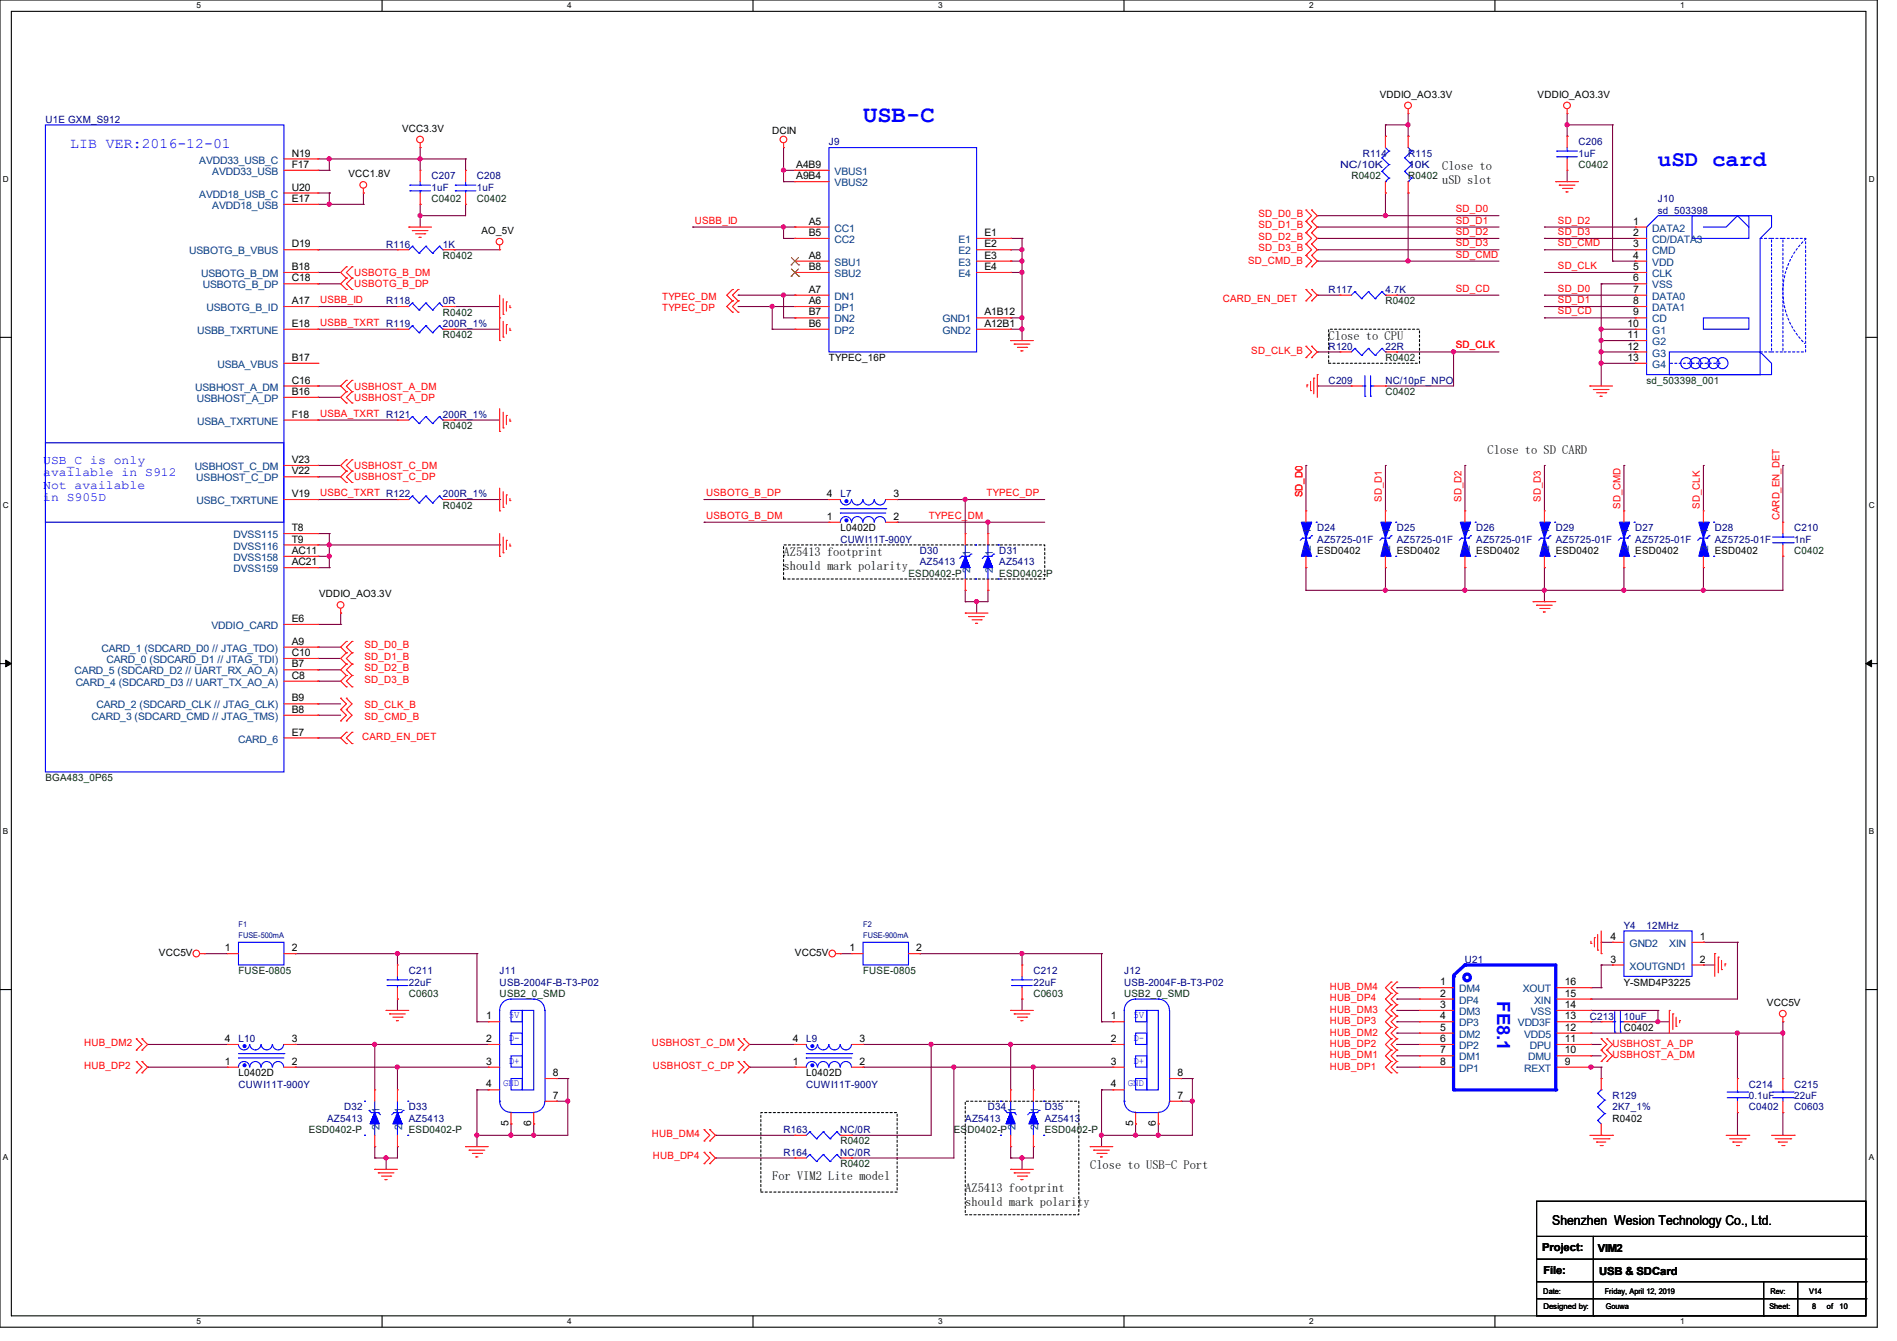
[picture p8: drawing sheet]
<svg xmlns="http://www.w3.org/2000/svg" width="297mm" height="210mm" viewBox="0 0 297 210" stroke-linecap="round" stroke-linejoin="round" font-family="sans-serif">
<defs><g id="words">
<text font-size="3.7" fill="#00f" x="135.1" y="19.2">USB-C</text>
<text font-size="3.5" fill="#00f" x="259.6" y="26">uSD card</text>
<text font-size="2.8" fill="#00f" x="234.4" y="156.8" transform="rotate(90 234.4 156.8)">FE8.1</text>
<text font-size="2.3" fill="#00f" x="11" y="23.2">LIB VER:2016-12-01</text>
<text font-size="2.1" x="243" y="191.9">Shenzhen Wesion Technology Co., Ltd.</text>
<g font-size="1.9">
<text x="225.8" y="26.6">Close to</text>
<text x="225.8" y="28.8">uSD slot</text>
<text x="208" y="53.3">Close to CPU</text>
<text x="232.9" y="71">Close to SD CARD</text>
<text x="122.7" y="87">AZ5413 footprint</text>
<text x="122.7" y="89.2">should mark polarity</text>
<text x="120.9" y="184.8">For VIM2 Lite model</text>
<text x="170.7" y="183">Close to USB-C Port</text>
<text x="151.1" y="186.6">AZ5413 footprint</text>
<text x="151.1" y="188.8">should mark polarity</text>
</g>
<g font-size="1.9" fill="#00f">
<text x="6.8" y="72.6">USB_C is only</text>
<text x="6.8" y="74.6">available in S912</text>
<text x="6.8" y="76.5">Not available</text>
<text x="6.8" y="78.5">in S905D</text>
</g>
<g font-size="1.7">
<text x="241.5" y="196">Project:</text>
<text x="250.1" y="196.1">VIM2</text>
<text x="241.6" y="199.5">File:</text>
<text x="250.4" y="199.7">USB &amp; SDCard</text>
</g>
<g font-size="1.6">
<text x="216" y="15.3">VDDIO_AO3.3V</text>
<text x="240.7" y="15.3">VDDIO_AO3.3V</text>
<text x="62.9" y="20.7">VCC3.3V</text>
<text x="120.9" y="21">DCIN</text>
<text x="45.7" y="24.5">N19</text>
<text x="45.7" y="29.8">U20</text>
<text x="45.7" y="26.3">F17</text>
<text x="54.6" y="27.8">VCC1.8V</text>
<text x="124.7" y="26.3">A4B9</text>
<text x="124.7" y="28.1">A9B4</text>
<text x="45.7" y="31.6">E17</text>
<text x="126.6" y="35.2">A5</text>
<text x="255.7" y="35.2">1</text>
<text x="45.7" y="38.7">D19</text>
<text x="75.4" y="36.7">AO_5V</text>
<text x="126.6" y="40.5">A8</text>
<text x="126.6" y="37">B5</text>
<text x="154.1" y="37">E1</text>
<text x="154.1" y="38.7">E2</text>
<text x="154.1" y="40.5">E3</text>
<text x="255.7" y="37">2</text>
<text x="255.7" y="38.7">3</text>
<text x="255.7" y="40.5">4</text>
<text x="45.7" y="42.3">B18</text>
<text x="45.7" y="44.1">C18</text>
<text x="45.7" y="47.6">A17</text>
<text x="126.6" y="47.6">A6</text>
<text x="126.6" y="45.8">A7</text>
<text x="126.6" y="42.3">B8</text>
<text x="154.1" y="42.3">E4</text>
<text x="255.7" y="42.3">5</text>
<text x="255.7" y="44.1">6</text>
<text x="255.7" y="45.8">7</text>
<text x="255.7" y="47.6">8</text>
<text x="45.7" y="51.2">E18</text>
<text x="126.6" y="49.4">B7</text>
<text x="126.6" y="51.2">B6</text>
<text x="154.1" y="49.4">A1B12</text>
<text x="154.1" y="51.2">A12B1</text>
<text x="254.8" y="51.2">10</text>
<text x="254.8" y="53">11</text>
<text x="255.7" y="49.4">9</text>
<text x="45.7" y="56.5">B17</text>
<text x="129.8" y="56.6">TYPEC_16P</text>
<text x="254.8" y="54.7">12</text>
<text x="254.8" y="56.5">13</text>
<text x="45.7" y="61.8">B16</text>
<text x="45.7" y="60.1">C16</text>
<text x="45.7" y="65.4">F18</text>
<text x="45.7" y="77.9">V19</text>
<text x="45.7" y="72.5">V23</text>
<text x="45.7" y="74.3">V22</text>
<text x="129.5" y="77.9">4</text>
<text x="139.9" y="77.9">3</text>
<text x="45.7" y="83.2">T8</text>
<text x="129.5" y="81.4">1</text>
<text x="131.6" y="83.2">L0402D</text>
<text x="139.9" y="81.4">2</text>
<text x="45.7" y="86.7">AC11</text>
<text x="45.7" y="88.5">AC21</text>
<text x="45.7" y="85">T9</text>
<text x="206.2" y="86.8">ESD0402</text>
<text x="218.7" y="86.8">ESD0402</text>
<text x="231.1" y="86.8">ESD0402</text>
<text x="243.6" y="86.8">ESD0402</text>
<text x="256" y="86.8">ESD0402</text>
<text x="268.5" y="86.8">ESD0402</text>
<text x="50" y="93.6">VDDIO_AO3.3V</text>
<text x="45.7" y="97.4">E6</text>
<text x="45.7" y="101">A9</text>
<text x="45.7" y="102.7">C10</text>
<text x="45.7" y="106.3">C8</text>
<text x="45.7" y="104.5">B7</text>
<text x="45.7" y="109.9">B9</text>
<text x="45.7" y="111.6">B8</text>
<text x="45.7" y="115.2">E7</text>
<text x="24.9" y="149.7">VCC5V</text>
<text x="35.2" y="149">1</text>
<text x="45.7" y="149">2</text>
<text x="124.5" y="149.7">VCC5V</text>
<text x="133" y="149">1</text>
<text x="143.5" y="149">2</text>
<text x="252.1" y="147.2">4</text>
<text x="266.1" y="147.2">1</text>
<text x="225.5" y="154.3">1</text>
<text x="245" y="154.3">16</text>
<text x="252.1" y="150.8">3</text>
<text x="254.3" y="154.3">Y-SMD4P3225</text>
<text x="266.1" y="150.8">2</text>
<text x="76.1" y="159.6">1</text>
<text x="173.9" y="159.6">1</text>
<text x="225.5" y="156.1">2</text>
<text x="225.5" y="157.9">3</text>
<text x="225.5" y="159.6">4</text>
<text x="225.5" y="161.4">5</text>
<text x="245" y="161.4">12</text>
<text x="245" y="159.6">13</text>
<text x="245" y="157.9">14</text>
<text x="245" y="156.1">15</text>
<text x="254.3" y="161.5">C0402</text>
<text x="276.6" y="157.6">VCC5V</text>
<text x="35.2" y="166.8">1</text>
<text x="35.2" y="163.2">4</text>
<text x="45.7" y="166.8">2</text>
<text x="45.7" y="163.2">3</text>
<text x="76.1" y="163.2">2</text>
<text x="76.1" y="166.8">3</text>
<text x="124.1" y="166.8">1</text>
<text x="124.1" y="163.2">4</text>
<text x="134.6" y="166.8">2</text>
<text x="134.6" y="163.2">3</text>
<text x="173.9" y="163.2">2</text>
<text x="173.9" y="166.8">3</text>
<text x="225.5" y="163.2">6</text>
<text x="225.5" y="165">7</text>
<text x="225.5" y="166.8">8</text>
<text x="245" y="166.8">9</text>
<text x="245" y="165">10</text>
<text x="245" y="163.2">11</text>
<text x="37.3" y="168.6">L0402D</text>
<text x="76.1" y="170.3">4</text>
<text x="86.6" y="172.1">7</text>
<text x="86.6" y="168.5">8</text>
<text x="126.2" y="168.6">L0402D</text>
<text x="173.9" y="170.3">4</text>
<text x="184.4" y="172.1">7</text>
<text x="184.4" y="168.5">8</text>
<text x="79.6" y="176.4" transform="rotate(-90 79.6 176.4)">5</text>
<text x="83.2" y="176.4" transform="rotate(-90 83.2 176.4)">6</text>
<text x="177.4" y="176.4" transform="rotate(-90 177.4 176.4)">5</text>
<text x="181" y="176.4" transform="rotate(-90 181 176.4)">6</text>
<text x="252.5" y="175.7">R0402</text>
</g>
<g font-size="1.6" fill="#00007f">
<text x="7.1" y="19.2">U1E GXM_S912</text>
<text x="129.8" y="22.8">J9</text>
<text x="247.1" y="22.8">C206</text>
<text x="67.6" y="28.1">C207</text>
<text x="67.6" y="29.9">1uF</text>
<text x="74.7" y="28.1">C208</text>
<text x="74.7" y="29.9">1uF</text>
<text x="209.8" y="26.3">NC/10K</text>
<text x="213.4" y="24.6">R114</text>
<text x="220.5" y="24.6">R115</text>
<text x="220.5" y="26.3">10K</text>
<text x="247.1" y="24.6">1uF</text>
<text x="259.6" y="31.7">J10</text>
<text x="259.6" y="33.4">sd_503398</text>
<text x="60.5" y="38.8">R116</text>
<text x="69.3" y="38.8">1K</text>
<text x="60.5" y="47.7">R118</text>
<text x="69.3" y="47.7">0R</text>
<text x="208" y="45.9">R117</text>
<text x="216.9" y="45.9">4.7K</text>
<text x="69.3" y="51.2">200R_1%</text>
<text x="208" y="54.8">R120</text>
<text x="216.9" y="54.8">22R</text>
<text x="69.3" y="65.4">200R_1%</text>
<text x="208" y="60.1">C209</text>
<text x="216.9" y="60.1">NC/10pF_NPO</text>
<text x="69.3" y="77.9">200R_1%</text>
<text x="131.6" y="77.9">L7</text>
<text x="206.2" y="83.2">D24</text>
<text x="218.7" y="83.2">D25</text>
<text x="231.1" y="83.2">D26</text>
<text x="243.6" y="83.2">D29</text>
<text x="256" y="83.2">D27</text>
<text x="268.5" y="83.2">D28</text>
<text x="280.9" y="83.2">C210</text>
<text x="131.6" y="85">CUWI11T-900Y</text>
<text x="144" y="86.8">D30</text>
<text x="144" y="88.6">AZ5413</text>
<text x="156.5" y="86.8">D31</text>
<text x="156.5" y="88.6">AZ5413</text>
<text x="206.2" y="85">AZ5725-01F</text>
<text x="218.7" y="85">AZ5725-01F</text>
<text x="231.1" y="85">AZ5725-01F</text>
<text x="243.6" y="85">AZ5725-01F</text>
<text x="256" y="85">AZ5725-01F</text>
<text x="268.5" y="85">AZ5725-01F</text>
<text x="280.9" y="85">1nF</text>
<text x="254.3" y="145.5">Y4</text>
<text x="257.8" y="145.5">12MHz</text>
<text x="64" y="152.6">C211</text>
<text x="64" y="154.3">22uF</text>
<text x="78.2" y="152.6">J11</text>
<text x="78.2" y="154.3">USB-2004F-B-T3-P02</text>
<text x="161.8" y="152.6">C212</text>
<text x="161.8" y="154.3">22uF</text>
<text x="176" y="152.6">J12</text>
<text x="176" y="154.3">USB-2004F-B-T3-P02</text>
<text x="229.4" y="150.8">U21</text>
<text x="248.9" y="159.7">C213</text>
<text x="254.3" y="159.7">10uF</text>
<text x="37.3" y="163.2">L10</text>
<text x="126.2" y="163.2">L9</text>
<text x="37.3" y="170.3">CUWI11T-900Y</text>
<text x="53.9" y="173.9">D32</text>
<text x="64" y="173.9">D33</text>
<text x="126.2" y="170.3">CUWI11T-900Y</text>
<text x="154.7" y="173.9">D34</text>
<text x="163.6" y="173.9">D35</text>
<text x="252.5" y="172.1">R129</text>
<text x="252.5" y="173.9">2K7_1%</text>
<text x="273.8" y="170.3">C214</text>
<text x="273.8" y="172.1">0.1uF</text>
<text x="273.8" y="173.9">C0402</text>
<text x="280.9" y="170.3">C215</text>
<text x="280.9" y="172.1">22uF</text>
<text x="280.9" y="173.9">C0603</text>
<text x="51.2" y="175.7">AZ5413</text>
<text x="64" y="175.7">AZ5413</text>
<text x="122.7" y="177.5">R163</text>
<text x="131.6" y="177.5">NC/0R</text>
<text x="151.1" y="175.7">AZ5413</text>
<text x="163.6" y="175.7">AZ5413</text>
<text x="122.7" y="181">R164</text>
<text x="131.6" y="181">NC/0R</text>
</g>
<g font-size="1.6" fill="#003f7f">
<text x="31.2" y="25.6">AVDD33_USB_C</text>
<text x="33.2" y="27.4">AVDD33_USB</text>
<text x="130.7" y="27.4">VBUS1</text>
<text x="130.7" y="29.2">VBUS2</text>
<text x="31.2" y="30.9">AVDD18_USB_C</text>
<text x="33.2" y="32.7">AVDD18_USB</text>
<text x="29.6" y="39.8">USBOTG_B_VBUS</text>
<text x="130.7" y="36.3">CC1</text>
<text x="130.7" y="41.6">SBU1</text>
<text x="130.7" y="38.1">CC2</text>
<text x="150.1" y="38.1">E1</text>
<text x="150.1" y="39.8">E2</text>
<text x="150.1" y="41.6">E3</text>
<text x="258.7" y="38.1">CD/DATA3</text>
<text x="258.7" y="39.8">CMD</text>
<text x="258.7" y="41.6">VDD</text>
<text x="258.7" y="36.3">DATA2</text>
<text x="31.5" y="43.4">USBOTG_B_DM</text>
<text x="31.7" y="45.2">USBOTG_B_DP</text>
<text x="130.7" y="46.9">DN1</text>
<text x="130.7" y="43.4">SBU2</text>
<text x="150.1" y="43.4">E4</text>
<text x="258.7" y="43.4">CLK</text>
<text x="258.7" y="45.2">VSS</text>
<text x="258.7" y="46.9">DATA0</text>
<text x="30.9" y="52.3">USBB_TXRTUNE</text>
<text x="32.3" y="48.7">USBOTG_B_ID</text>
<text x="130.7" y="48.7">DP1</text>
<text x="130.7" y="50.5">DN2</text>
<text x="130.7" y="52.3">DP2</text>
<text x="147.6" y="50.5">GND1</text>
<text x="147.6" y="52.3">GND2</text>
<text x="258.7" y="48.7">DATA1</text>
<text x="258.7" y="50.5">CD</text>
<text x="258.7" y="52.3">G1</text>
<text x="34" y="57.6">USBA_VBUS</text>
<text x="258.7" y="54.1">G2</text>
<text x="258.7" y="55.8">G3</text>
<text x="258.7" y="57.6">G4</text>
<text x="30.6" y="61.2">USBHOST_A_DM</text>
<text x="30.8" y="63">USBHOST_A_DP</text>
<text x="30.9" y="66.5">USBA_TXRTUNE</text>
<text x="30.5" y="73.6">USBHOST_C_DM</text>
<text x="30.7" y="75.4">USBHOST_C_DP</text>
<text x="30.8" y="79">USBC_TXRTUNE</text>
<text x="205.2" y="83.6" transform="rotate(-90 205.2 83.6)">1</text>
<text x="217.7" y="83.6" transform="rotate(-90 217.7 83.6)">1</text>
<text x="230.1" y="83.6" transform="rotate(-90 230.1 83.6)">1</text>
<text x="242.6" y="83.6" transform="rotate(-90 242.6 83.6)">1</text>
<text x="255" y="83.6" transform="rotate(-90 255 83.6)">1</text>
<text x="267.5" y="83.6" transform="rotate(-90 267.5 83.6)">1</text>
<text x="36.6" y="87.8">DVSS158</text>
<text x="36.6" y="89.6">DVSS159</text>
<text x="36.6" y="84.3">DVSS115</text>
<text x="36.6" y="86.1">DVSS116</text>
<text x="151.9" y="89.8" transform="rotate(-90 151.9 89.8)">2</text>
<text x="151.9" y="87.1" transform="rotate(-90 151.9 87.1)">1</text>
<text x="155.5" y="89.8" transform="rotate(-90 155.5 89.8)">2</text>
<text x="155.5" y="87.1" transform="rotate(-90 155.5 87.1)">1</text>
<text x="205.2" y="86.2" transform="rotate(-90 205.2 86.2)">2</text>
<text x="217.7" y="86.2" transform="rotate(-90 217.7 86.2)">2</text>
<text x="230.1" y="86.2" transform="rotate(-90 230.1 86.2)">2</text>
<text x="242.6" y="86.2" transform="rotate(-90 242.6 86.2)">2</text>
<text x="255" y="86.2" transform="rotate(-90 255 86.2)">2</text>
<text x="267.5" y="86.2" transform="rotate(-90 267.5 86.2)">2</text>
<text x="33.1" y="98.5">VDDIO_CARD</text>
<text x="11.7" y="105.6">CARD_5 (SDCARD_D2 // UART_RX_AO_A)</text>
<text x="11.9" y="107.4">CARD_4 (SDCARD_D3 // UART_TX_AO_A)</text>
<text x="15.9" y="102.1">CARD_1 (SDCARD_D0 // JTAG_TDO)</text>
<text x="16.7" y="103.8">CARD_0 (SDCARD_D1 // JTAG_TDI)</text>
<text x="14.4" y="112.7">CARD_3 (SDCARD_CMD // JTAG_TMS)</text>
<text x="15.1" y="111">CARD_2 (SDCARD_CLK // JTAG_CLK)</text>
<text x="37.3" y="116.3">CARD_6</text>
<text x="255.1" y="148.3">GND2</text>
<text x="261.4" y="148.3">XIN</text>
<text x="228.5" y="155.4">DM4</text>
<text x="238.4" y="155.4">XOUT</text>
<text x="255.1" y="151.9">XOUTGND1</text>
<text x="228.5" y="157.2">DP4</text>
<text x="228.5" y="159">DM3</text>
<text x="228.5" y="160.7">DP3</text>
<text x="237.7" y="160.7">VDD3F</text>
<text x="239.7" y="159">VSS</text>
<text x="240.2" y="157.2">XIN</text>
<text x="228.5" y="162.5">DM2</text>
<text x="228.5" y="164.3">DP2</text>
<text x="228.5" y="166.1">DM1</text>
<text x="228.5" y="167.9">DP1</text>
<text x="238.6" y="167.9">REXT</text>
<text x="238.6" y="162.5">VDD5</text>
<text x="239.3" y="166.1">DMU</text>
<text x="239.5" y="164.3">DPU</text>
<text x="59.4" y="176.9" transform="rotate(-90 59.4 176.9)">2</text>
<text x="59.4" y="174.2" transform="rotate(-90 59.4 174.2)">1</text>
<text x="63" y="176.9" transform="rotate(-90 63 176.9)">2</text>
<text x="63" y="174.2" transform="rotate(-90 63 174.2)">1</text>
<text x="159" y="176.9" transform="rotate(-90 159 176.9)">2</text>
<text x="159" y="174.2" transform="rotate(-90 159 174.2)">1</text>
<text x="162.6" y="176.9" transform="rotate(-90 162.6 176.9)">2</text>
<text x="162.6" y="174.2" transform="rotate(-90 162.6 174.2)">1</text>
</g>
<g font-size="1.6" fill="#003f00">
<text x="211.6" y="28.1">R0402</text>
<text x="220.5" y="28.1">R0402</text>
<text x="247.1" y="26.3">C0402</text>
<text x="67.6" y="31.7">C0402</text>
<text x="74.7" y="31.7">C0402</text>
<text x="69.3" y="40.6">R0402</text>
<text x="216.9" y="47.7">R0402</text>
<text x="69.3" y="53">R0402</text>
<text x="69.3" y="49.4">R0402</text>
<text x="216.9" y="56.6">R0402</text>
<text x="216.9" y="61.9">C0402</text>
<text x="257.8" y="60.1">sd_503398_001</text>
<text x="69.3" y="67.2">R0402</text>
<text x="69.3" y="79.7">R0402</text>
<text x="280.9" y="86.8">C0402</text>
<text x="142.2" y="90.3">ESD0402-P</text>
<text x="156.5" y="90.3">ESD0402-P</text>
<text x="7.1" y="122.3">BGA483_0P65</text>
<text x="37.3" y="152.6">FUSE-0805</text>
<text x="135.1" y="152.6">FUSE-0805</text>
<text x="64" y="156.1">C0603</text>
<text x="78.2" y="156.1">USB2_0_SMD</text>
<text x="161.8" y="156.1">C0603</text>
<text x="176" y="156.1">USB2_0_SMD</text>
<text x="48.3" y="177.5">ESD0402-P</text>
<text x="64" y="177.5">ESD0402-P</text>
<text x="131.6" y="179.2">R0402</text>
<text x="149.4" y="177.5">ESD0402-P</text>
<text x="163.6" y="177.5">ESD0402-P</text>
<text x="131.6" y="182.8">R0402</text>
</g>
<g font-size="1.6" fill="#f00">
<text x="108.8" y="35">USBB_ID</text>
<text x="197" y="34">SD_D0_B</text>
<text x="197" y="35.8">SD_D1_B</text>
<text x="227.9" y="33.2">SD_D0</text>
<text x="227.9" y="35">SD_D1</text>
<text x="243.9" y="35">SD_D2</text>
<text x="195.4" y="41.3">SD_CMD_B</text>
<text x="197" y="39.3">SD_D3_B</text>
<text x="197" y="37.5">SD_D2_B</text>
<text x="227.9" y="40.3">SD_CMD</text>
<text x="227.9" y="36.8">SD_D2</text>
<text x="227.9" y="38.6">SD_D3</text>
<text x="243.9" y="36.8">SD_D3</text>
<text x="243.9" y="38.6">SD_CMD</text>
<text x="50.1" y="47.5">USBB_ID</text>
<text x="55.5" y="43.2">USBOTG_B_DM</text>
<text x="55.5" y="45">USBOTG_B_DP</text>
<text x="103.7" y="46.9">TYPEC_DM</text>
<text x="191.5" y="47.3">CARD_EN_DET</text>
<text x="227.9" y="45.7">SD_CD</text>
<text x="243.9" y="42.1">SD_CLK</text>
<text x="243.9" y="45.7">SD_D0</text>
<text x="243.9" y="47.5">SD_D1</text>
<text x="50.1" y="51">USBB_TXRT R119</text>
<text x="103.7" y="48.7">TYPEC_DP</text>
<text x="243.9" y="49.2">SD_CD</text>
<text x="195.9" y="55.5">SD_CLK_B</text>
<text x="227.9" y="54.6">SD_CLK</text>
<text x="50.1" y="65.2">USBA_TXRT R121</text>
<text x="55.5" y="61">USBHOST_A_DM</text>
<text x="55.5" y="62.8">USBHOST_A_DP</text>
<text x="50.1" y="77.7">USBC_TXRT R122</text>
<text x="55.5" y="73.4">USBHOST_C_DM</text>
<text x="55.5" y="75.2">USBHOST_C_DP</text>
<text x="110.6" y="77.7">USBOTG_B_DP</text>
<text x="154.5" y="77.7">TYPEC_DP</text>
<text x="203.9" y="77.9" transform="rotate(-90 203.9 77.9)">SD_D0</text>
<text x="110.6" y="81.2">USBOTG_B_DM</text>
<text x="145.4" y="81.2">TYPEC_DM</text>
<text x="216.4" y="78.6" transform="rotate(-90 216.4 78.6)">SD_D1</text>
<text x="228.8" y="78.6" transform="rotate(-90 228.8 78.6)">SD_D2</text>
<text x="241.3" y="78.6" transform="rotate(-90 241.3 78.6)">SD_D3</text>
<text x="253.7" y="79.7" transform="rotate(-90 253.7 79.7)">SD_CMD</text>
<text x="266.1" y="79.7" transform="rotate(-90 266.1 79.7)">SD_CLK</text>
<text x="278.6" y="81.4" transform="rotate(-90 278.6 81.4)">CARD_EN_DET</text>
<text x="57.1" y="101.6">SD_D0_B</text>
<text x="57.1" y="105.1">SD_D2_B</text>
<text x="57.1" y="103.3">SD_D1_B</text>
<text x="57.1" y="106.9">SD_D3_B</text>
<text x="57.1" y="112.7">SD_CMD_B</text>
<text x="57.1" y="111">SD_CLK_B</text>
<text x="56.7" y="115.9">CARD_EN_DET</text>
<text x="208.2" y="155.1">HUB_DM4</text>
<text x="208.2" y="156.8">HUB_DP4</text>
<text x="208.2" y="158.6">HUB_DM3</text>
<text x="208.2" y="160.4">HUB_DP3</text>
<text x="13.2" y="163.8">HUB_DM2</text>
<text x="13.2" y="167.3">HUB_DP2</text>
<text x="102.1" y="163.8">USBHOST_C_DM</text>
<text x="102.2" y="167.3">USBHOST_C_DP</text>
<text x="208.2" y="165.7">HUB_DM1</text>
<text x="208.2" y="162.2">HUB_DM2</text>
<text x="208.2" y="164">HUB_DP2</text>
<text x="208.2" y="167.5">HUB_DP1</text>
<text x="252.5" y="165.7">USBHOST_A_DM</text>
<text x="252.5" y="164">USBHOST_A_DP</text>
<text x="102.1" y="178">HUB_DM4</text>
<text x="102.2" y="181.6">HUB_DP4</text>
</g>
<g font-size="1.6" fill="#00f">
<text x="79.7" y="159.5">5V</text>
<text x="177.5" y="159.5">5V</text>
<text x="79.7" y="163">D-</text>
<text x="79.7" y="166.6">D+</text>
<text x="177.5" y="163">D-</text>
<text x="177.5" y="166.6">D+</text>
<text x="78.8" y="170.1">GND</text>
<text x="176.6" y="170.1">GND</text>
</g>
<g font-size="1.3">
<text x="30.8" y="1.3">5</text>
<text x="88.8" y="1.3">4</text>
<text x="146.9" y="1.3">3</text>
<text x="205" y="1.3">2</text>
<text x="263.1" y="1.3">1</text>
<text x=".5" y="28.4">D</text>
<text x="292.6" y="28.4">D</text>
<text x=".5" y="79.5">C</text>
<text x="292.6" y="79.5">C</text>
<text x=".5" y="130.6">B</text>
<text x="292.6" y="130.6">B</text>
<text x=".5" y="181.7">A</text>
<text x="292.6" y="181.7">A</text>
<text x="30.8" y="207.4">5</text>
<text x="88.8" y="207.4">4</text>
<text x="146.9" y="207.4">3</text>
<text x="205" y="207.4">2</text>
<text x="263.1" y="207.4">1</text>
</g>
<g font-size="1.2" fill="#00007f">
<text x="37.3" y="145.2">F1</text>
<text x="37.3" y="146.9">FUSE-500mA</text>
<text x="135.1" y="145.2">F2</text>
<text x="135.1" y="146.9">FUSE-900mA</text>
</g>
<g font-size="1.2">
<text x="241.6" y="202.6">Date:</text>
<text x="251.2" y="202.6">Friday, April 12, 2019</text>
<text x="277.2" y="202.6">Rev:</text>
<text x="283.2" y="202.6">V14</text>
<text x="241.6" y="205.1">Designed by:</text>
<text x="251.4" y="205.1">Gouwa</text>
<text x="277" y="205.1">Sheet:</text>
<text x="283.8" y="205.1">8</text>
<text x="286" y="205.1">of</text>
<text x="288" y="205.1">10</text>
</g>
</g></defs>
<path d="M0 0h293.9v207.9h-293.9zM1.8 1.8h290.3v204.3h-290.3z" fill="none" stroke="#000" stroke-width=".17"/>
<g fill="#fff">
<path d="M30.8 .2h.7v1.4h-.7z"/>
<path d="M30.8 206.2h.7v1.4h-.7z"/>
</g>
<path d="M59.8 0v1.8M59.8 206.1v1.8" fill="none" stroke="#000" stroke-width=".17"/>
<g fill="#fff">
<path d="M88.8 .2h.7v1.4h-.7z"/>
<path d="M88.8 206.2h.7v1.4h-.7z"/>
</g>
<path d="M117.9 0v1.8M117.9 206.1v1.8" fill="none" stroke="#000" stroke-width=".17"/>
<g fill="#fff">
<path d="M146.9 .2h.7v1.4h-.7z"/>
<path d="M146.9 206.2h.7v1.4h-.7z"/>
</g>
<path d="M176 0v1.8M176 206.1v1.8" fill="none" stroke="#000" stroke-width=".17"/>
<g fill="#fff">
<path d="M205 .2h.7v1.4h-.7z"/>
<path d="M205 206.2h.7v1.4h-.7z"/>
</g>
<path d="M234.1 0v1.8M234.1 206.1v1.8" fill="none" stroke="#000" stroke-width=".17"/>
<g fill="#fff">
<path d="M263.1 .2h.6v1.4h-.6z"/>
<path d="M263.1 206.2h.6v1.4h-.6z"/>
<path d="M.5 27.3h.9v1.4h-.9z"/>
<path d="M292.6 27.3h.9v1.4h-.9z"/>
<path d="M.5 78.4h.9v1.4h-.9z"/>
<path d="M292.6 78.4h.9v1.4h-.9z"/>
</g>
<path d="M0 52.8h1.8M292.1 52.8h1.8" fill="none" stroke="#000" stroke-width=".17"/>
<g fill="#fff">
<path d="M.5 129.5h.8v1.4h-.8z"/>
<path d="M292.6 129.5h.8v1.4h-.8z"/>
</g>
<path d="M0 103.9h1.8M292.1 103.9h1.8" fill="none" stroke="#000" stroke-width=".17"/>
<path d="M.9 103.4l.9 .5-.9 .5zM292.1 103.9l.9-.5v1z" fill="#000" stroke="#000" stroke-width=".16"/>
<g fill="#fff">
<path d="M.5 180.5h.8v1.4h-.8z"/>
<path d="M292.6 180.5h.8v1.4h-.8z"/>
</g>
<g fill="none" stroke="#000" stroke-width=".17">
<path d="M0 155h1.8M292.1 155h1.8M240.6 188.1h51.5v18h-51.5zM240.6 193.6h51.5M240.6 197.2h51.5M249.5 193.6v12.5M292.1 193.6h.1M292.1 197.2h.1M240.6 200.7h51.5M240.6 203.4h51.5M249.5 206.1h.1M276.1 206.1h.1"/>
<path d="M276.1 200.7v5.4M281.5 206.1h.1M281.5 200.7v5.4M292.1 200.7h.1M292.1 203.4h.1"/>
</g>
<path d="M208 51.6h14.2v5.3h-14.2z" fill="none" stroke="#000" stroke-width=".17" stroke-dasharray=".3"/>
<path d="M122.7 85.3h40.9v5.4h-40.9zM119.1 174.2h21.4v12.5h-21.4zM151.1 172.5h17.8v17.7h-17.8z" fill="none" stroke="#000" stroke-width=".17" stroke-dasharray=".3 .3"/>
<g fill="none" stroke="#7f003f" stroke-width=".17">
<path d="M216.9 19.6h.1M216.9 19.6v1.7M216.9 19.6h3.6M220.5 19.6h.1M220.5 17.8v3.5M245.4 19.6h.1M245.4 17.8v3.5M245.4 19.6h7.1M252.5 19.6h.1M252.5 19.6v21.3M49.8 39.1h.1M49.8 39.1h12.4"/>
<path d="M49.8 30.2h1.8M49.8 26.7h1.8M49.8 24.9h23.1M49.8 32h7.1M51.6 30.2h.1M51.6 26.7h.1M51.6 24.9h.1M51.6 32h.1M51.6 24.9v1.8M51.6 30.2v1.8M56.9 32h.1M56.9 30.2h.1"/>
<path d="M56.9 30.2v1.8M65.8 24.9h.1M65.8 33.8h.1M65.8 23.1h.1M65.8 32h.1M65.8 23.1v3.6M65.8 32v3.6M71.1 39.1h.1M71.1 39.1h7.1M72.9 24.9h.1M72.9 32h.1M72.9 32v1.8h-7.1"/>
<path d="M72.9 24.9v1.8M108.5 35.6h.1M108.5 35.6h16M122.7 23.1h.1M122.7 26.7h.1M122.7 28.4h.1M122.7 35.6h.1M122.7 35.6v1.7h1.8M122.7 26.7h1.8M122.7 23.1v5.3M122.7 28.4h1.8M124.5 37.3h.1"/>
<path d="M124.5 35.6h.1M158.2 37.3h.1M158.2 39.1h.1M158.2 37.3h1.8M158.2 39.1h1.8M160 37.3h.1M160 39.1h.1M160 37.3v16M206.2 37.3h.1M206.2 39.1h.1M206.2 33.8h.1M206.2 35.6h.1"/>
<path d="M206.2 33.8h28.5M206.2 37.3h28.5M206.2 39.1h28.5M206.2 35.6h28.5M216.9 33.8h.1M216.9 30.2h.1M216.9 21.3h.1M216.9 30.2v3.6M220.5 30.2h.1M220.5 21.3h.1M220.5 30.2v10.7M241.8 35.6h.1"/>
<path d="M241.8 37.3h.1M241.8 39.1h.1M241.8 37.3h14.2M241.8 39.1h14.2M241.8 35.6h14.2M245.4 28.4h.1M245.4 21.3h.1M245.4 26.7v1.7M49.8 44.4h.1M49.8 42.7h.1M49.8 48h.1M49.8 51.6h.1"/>
<path d="M49.8 44.4h3.5M49.8 42.7h3.5M49.8 48h12.4M49.8 51.6h12.4M71.1 48h.1M71.1 51.6h.1M71.1 48h7.1M71.1 51.6h7.1M115.6 46.2h.1M115.6 48h.1M115.6 46.2h8.9M115.6 48h8.9"/>
<path d="M120.9 51.6h.1M120.9 48h.1M120.9 51.6h3.6M120.9 48v3.6M122.7 46.2h.1M122.7 46.2v3.6h1.8M124.5 49.8h.1M124.5 46.2h.1M158.2 51.6h.1M158.2 49.8h.1M158.2 40.9h.1M158.2 42.7h.1"/>
<path d="M158.2 42.7h1.8M158.2 40.9h1.8M158.2 49.8h1.8M158.2 51.6h1.8M160 49.8h.1M160 51.6h.1M160 40.9h.1M206.2 55.1h.1M206.2 40.9h.1M206.2 46.2h.1M206.2 55.1h3.6M206.2 40.9h28.5"/>
<path d="M206.2 46.2h3.6M218.7 46.2h.1M218.7 55.1h.1M218.7 55.1h16M218.7 46.2h16M220.5 40.9h.1M227.6 55.1h.1M227.6 55.1v5.4h-10.7M241.8 42.7h.1M241.8 46.2h.1M241.8 48h.1M241.8 49.8h.1"/>
<path d="M241.8 42.7h14.2M241.8 46.2h14.2M241.8 48h14.2M241.8 49.8h14.2M250.7 53.3h.1M250.7 56.9h.1M250.7 55.1h.1M250.7 44.4h.1M250.7 51.6h.1M250.7 44.4h5.3M250.7 55.1h5.3M250.7 53.3h5.3"/>
<path d="M250.7 44.4v16.1M250.7 56.9h5.3M250.7 51.6h5.3M252.5 40.9h.1M252.5 40.9h3.5M49.8 65.8h.1M49.8 62.2h.1M49.8 60.5h.1M49.8 78.2h.1M49.8 74.7h.1M49.8 72.9h.1M49.8 65.8h12.4"/>
<path d="M49.8 60.5h3.5M49.8 62.2h3.5M49.8 78.2h12.4M49.8 74.7h3.5M49.8 72.9h3.5M71.1 65.8h.1M71.1 65.8h7.1M71.1 78.2h7.1M78.2 78.2h.1M110.2 78.2h.1M110.2 78.2h19.6M140.5 78.2h.1"/>
<path d="M140.5 78.2h23.1M151.1 78.2h.1M151.1 78.2v5.4M204.5 72.9h.1M204.5 72.9v7.1M206.2 60.5h.1M206.2 60.5h5.4M216.9 60.5h.1M216.9 72.9h.1M216.9 72.9v7.1M229.4 72.9h.1M229.4 72.9v7.1"/>
<path d="M241.8 72.9h.1M241.8 72.9v7.1M254.3 72.9h.1M254.3 72.9v7.1M266.7 72.9h.1M266.7 72.9v7.1M279.1 72.9h.1M279.1 72.9v8.9M49.8 85.3h28.4M49.8 87.1h1.8M49.8 88.9h1.8M49.8 97.8h3.5"/>
<path d="M49.8 83.6h1.8M51.6 85.3h.1M51.6 87.1h.1M51.6 88.9h.1M51.6 83.6h.1M51.6 83.6v5.3M53.3 97.8h.1M53.3 96h.1M53.3 96v1.8M78.2 85.3h.1M110.2 81.8h.1M110.2 81.8h19.6"/>
<path d="M140.5 81.8h.1M140.5 81.8h23.1M151.1 94.2h.1M151.1 92.5h.1M151.1 92.5v1.7M152.9 94.2h.1M152.9 94.2v1.8M154.7 92.5h.1M154.7 81.8h.1M154.7 92.5v1.7h-3.6M154.7 81.8v1.8M204.5 88.9h.1"/>
<path d="M204.5 92.5h.1M204.5 88.9v3.6M216.9 88.9h.1M216.9 92.5h.1M216.9 88.9v3.6M229.4 88.9h.1M229.4 92.5h.1M229.4 88.9v3.6M241.8 94.2h.1M241.8 88.9h.1M241.8 92.5h.1M241.8 88.9v5.3"/>
<path d="M254.3 88.9h.1M254.3 92.5h.1M254.3 88.9v3.6M266.7 88.9h.1M266.7 92.5h.1M266.7 88.9v3.6M279.1 87.1h.1M279.1 87.1v5.4h-74.6M49.8 104.9h.1M49.8 103.1h.1M49.8 101.3h.1M49.8 106.7h.1"/>
<path d="M49.8 110.2h.1M49.8 115.6h.1M49.8 112h.1M49.8 104.9h3.5M49.8 103.1h3.5M49.8 101.3h3.5M49.8 106.7h3.5M49.8 110.2h3.5M49.8 115.6h3.5M49.8 112h3.5M32 149.4h.1M32 149.4h3.6"/>
<path d="M46.2 149.4h.1M46.2 149.4h28.5M62.2 149.4h.1M62.2 156.5h.1M62.2 149.4v1.7M62.2 156.5v1.7M74.7 149.4h.1M74.7 149.4v10.6M131.6 149.4h.1M131.6 149.4h1.8M144 149.4h.1M144 149.4h28.5"/>
<path d="M160 149.4h.1M160 156.5h.1M160 149.4v1.7M160 156.5v1.7M172.5 149.4h.1M172.5 149.4v10.6M218.7 156.5h.1M218.7 154.7h.1M218.7 158.2h.1M218.7 156.5h3.6M218.7 154.7h3.6M218.7 158.2h3.6"/>
<path d="M249.1 158.2h.1M249.1 156.5h.1M249.1 154.7h1.6M249.1 158.2h10.5M250.7 154.7h.1M250.7 147.6h.1M250.7 151.1h.1M250.7 151.1v3.6M250.7 151.1h1.8M250.7 147.6h1.8M259.6 158.2h.1M259.6 158.2v1.8"/>
<path d="M266.7 151.1h.1M266.7 147.6h.1M266.7 151.1h1.8M266.7 147.6h5.3M272 147.6h.1M272 147.6v8.9h-22.9M23.1 163.6h.1M23.1 167.1h.1M23.1 163.6h12.5M23.1 167.1h12.5M46.2 163.6h.1M46.2 167.1h.1"/>
<path d="M46.2 163.6h30.3M46.2 167.1h30.3M58.7 179.6h.1M58.7 163.6h.1M58.7 163.6v7.1M58.7 179.6v1.8M62.2 179.6h.1M62.2 167.1h.1M62.2 167.1v3.6M62.2 179.6v1.8h-3.5M74.7 160h.1M74.7 177.8h.1"/>
<path d="M74.7 170.7h.1M74.7 170.7v8.9M74.7 160h1.8M74.7 170.7h1.8M80 177.8h.1M80 176h.1M80 176v1.8M83.6 177.8h.1M83.6 176h.1M83.6 176v1.8M87.1 168.9h.1M87.1 172.5h.1"/>
<path d="M87.1 168.9h1.8M87.1 172.5h1.8M88.9 168.9h.1M88.9 172.5h.1M88.9 168.9v8.9h-14.2M112 177.8h.1M112 177.8h12.5M117.3 167.1h.1M117.3 163.6h.1M117.3 163.6h7.2M117.3 167.1h7.2M133.4 177.8h.1"/>
<path d="M135.1 163.6h.1M135.1 167.1h.1M135.1 163.6h39.1M135.1 167.1h39.1M145.8 163.6h.1M145.8 163.6v14.2h-12.4M149.4 167.1h.1M149.4 167.1v14.3h-16M158.2 179.6h.1M158.2 163.6h.1M158.2 163.6v7.1M158.2 179.6v1.8"/>
<path d="M161.8 179.6h.1M161.8 167.1h.1M161.8 179.6v1.8h-3.6M161.8 167.1v3.6M172.5 177.8h.1M172.5 160h.1M172.5 170.7h.1M172.5 160h1.7M172.5 170.7v8.9M172.5 170.7h1.7M177.8 177.8h.1M177.8 176h.1"/>
<path d="M177.8 176v1.8M181.4 177.8h.1M181.4 176h.1M181.4 176v1.8M184.9 168.9h.1M184.9 172.5h.1M184.9 168.9h1.8M184.9 172.5h1.8M186.7 168.9h.1M186.7 172.5h.1M186.7 168.9v8.9h-14.2M218.7 165.4h.1"/>
<path d="M218.7 161.8h.1M218.7 163.6h.1M218.7 160h.1M218.7 167.1h.1M218.7 163.6h3.6M218.7 160h3.6M218.7 167.1h3.6M218.7 161.8h3.6M218.7 165.4h3.6M248.9 167.1h1.8M249.1 165.4h.1M249.1 163.6h.1"/>
<path d="M249.1 160h.1M249.1 161.8h.1M249.1 167.1h.1M249.1 163.6h1.6M249.1 160h1.6M249.1 161.8h30M249.1 165.4h1.6M250.7 168.9h.1M250.7 167.1h.1M250.7 167.1v1.8M256 160h.1M256 160h5.4"/>
<path d="M259.6 160h.1M272 161.8h.1M272 174.2h.1M272 161.8v7.1M272 174.2v3.6M279.1 161.8h.1M279.1 160h.1M279.1 174.2h.1M279.1 160v8.9M279.1 174.2v3.6M58.7 181.4h.1M60.5 181.4h.1"/>
<path d="M60.5 181.4v1.7M112 181.4h.1M112 181.4h12.5M133.4 181.4h.1M158.2 181.4h.1M160 181.4h.1M160 181.4v1.7"/>
</g>
<g fill="#f0f" stroke="#f0f" stroke-width=".17">
<circle cx="216.9" cy="33.8" r=".32"/>
<circle cx="220.5" cy="40.9" r=".32"/>
<circle cx="227.6" cy="55.1" r=".32"/>
<circle cx="241.8" cy="92.4" r=".32"/>
<circle cx="62.2" cy="149.3" r=".32"/>
<circle cx="160" cy="149.3" r=".32"/>
<circle cx="172.4" cy="177.8" r=".32"/>
<circle cx="250.7" cy="53.3" r=".32"/>
<circle cx="250.7" cy="55.1" r=".32"/>
<circle cx="250.7" cy="56.9" r=".32"/>
<circle cx="250.7" cy="51.5" r=".32"/>
<circle cx="245.3" cy="19.5" r=".32"/>
<circle cx="229.3" cy="92.4" r=".32"/>
<circle cx="216.9" cy="92.4" r=".32"/>
<circle cx="266.7" cy="92.4" r=".32"/>
<circle cx="254.2" cy="92.4" r=".32"/>
<circle cx="65.8" cy="24.9" r=".32"/>
<circle cx="51.5" cy="24.9" r=".32"/>
<circle cx="51.5" cy="32" r=".32"/>
<circle cx="51.5" cy="85.3" r=".32"/>
<circle cx="51.5" cy="87.1" r=".32"/>
<circle cx="65.8" cy="33.8" r=".32"/>
<circle cx="122.7" cy="35.5" r=".32"/>
<circle cx="151.1" cy="78.2" r=".32"/>
<circle cx="154.7" cy="81.8" r=".32"/>
<circle cx="122.7" cy="26.6" r=".32"/>
<circle cx="160" cy="42.7" r=".32"/>
<circle cx="160" cy="51.5" r=".32"/>
<circle cx="160" cy="49.8" r=".32"/>
<circle cx="160" cy="40.9" r=".32"/>
<circle cx="160" cy="39.1" r=".32"/>
<circle cx="181.3" cy="177.8" r=".32"/>
<circle cx="177.8" cy="177.8" r=".32"/>
<circle cx="186.7" cy="172.4" r=".32"/>
<circle cx="88.9" cy="172.4" r=".32"/>
<circle cx="83.5" cy="177.8" r=".32"/>
<circle cx="80" cy="177.8" r=".32"/>
<circle cx="74.7" cy="177.8" r=".32"/>
<circle cx="160" cy="181.3" r=".32"/>
<circle cx="161.8" cy="167.1" r=".32"/>
<circle cx="60.4" cy="181.3" r=".32"/>
<circle cx="62.2" cy="167.1" r=".32"/>
<circle cx="58.7" cy="163.6" r=".32"/>
<circle cx="152.9" cy="94.2" r=".32"/>
<circle cx="149.3" cy="167.1" r=".32"/>
<circle cx="220.5" cy="19.5" r=".32"/>
<circle cx="158.2" cy="163.6" r=".32"/>
<circle cx="145.8" cy="163.6" r=".32"/>
<circle cx="120.9" cy="48" r=".32"/>
<circle cx="122.7" cy="46.2" r=".32"/>
<circle cx="279.1" cy="161.8" r=".32"/>
<circle cx="272" cy="161.8" r=".32"/>
<circle cx="259.6" cy="160" r=".32"/>
<circle cx="249.1" cy="167.1" r=".33"/>
</g>
<g fill="none" stroke="#f00" stroke-width=".17">
<path d="M220.5 17.8h.1M220.5 17.1v.7M245.4 17.8h.1M245.4 17.1v.7M56.9 30.2h.1M56.9 29.5v.7M62.2 39.1h.1M62.2 39.1h1.8M64 35.6h.1M64 35.6h3.6M64.6 36.1h.1M64.6 36.1h2.4"/>
<path d="M65.1 36.6h1.4M65.6 37.2h.1M65.6 37.2h.4M65.8 23.1h.1M65.8 22.4v.7M66.5 36.6h.1M69.3 39.1h1.8M71.1 39.1h.1M78.2 39.1h.1M78.2 38.4v.7M122.7 23.1h.1M122.7 22.4v.7"/>
<path d="M204.5 38.2h.1M204.5 36.4h.1M204.5 34.7h.1M204.5 32.9h.1M204.5 38.2l.9 .9-.9 .9M204.5 36.4l.9 .9-.9 .9M204.5 32.9l.9 .9-.9 .9M204.5 34.7l.9 .9-.9 .8M205.4 38.2h.1M205.4 36.4h.1M205.4 32.9h.1M205.4 34.7h.1"/>
<path d="M205.4 38.2l.8 .9-.8 .9M205.4 36.4l.8 .9-.8 .9M205.4 32.9l.8 .9-.8 .9M205.4 34.7l.8 .9-.8 .8M243.6 28.4h.1M243.6 28.4h3.5M244.1 29h.1M244.1 29h2.5M244.6 29.5h1.5M245.2 30.1h.1M245.2 30.1h.3M246.1 29.5h.1"/>
<path d="M256 37.3h.1M256 39.1h.1M256 35.6h.1M256 35.6h1.8M256 39.1h1.8M256 37.3h1.8M54.2 41.8h.1M54.2 43.6h.1M54.2 45.3h.1M54.2 59.6h.1M54.2 41.8l-.9 .9 .9 .9M54.2 43.6l-.9 .8 .9 .9"/>
<path d="M54.2 59.6l-.9 .9 .9 .8M55.1 43.6h.1M55.1 41.8h.1M55.1 45.3h.1M55.1 59.6h.1M55.1 41.8l-.9 .9 .9 .9M55.1 43.6l-.9 .8 .9 .9M55.1 59.6l-.9 .9 .9 .8M78.2 49.8h.1M78.2 53.3h.1M78.2 46.2v7.1M78.8 49.2h.1"/>
<path d="M78.8 52.8h.1M78.8 46.8v2.4M78.8 50.3v2.5M79.3 47.3h.1M79.3 50.8h.1M79.3 47.3v1.4M79.3 50.8v1.5M79.8 48.2h.1M79.8 51.7h.1M79.8 47.8v.4M79.8 51.4v.3M114.7 45.3h.1"/>
<path d="M114.7 47.1h.1M114.7 48.9h.1M114.7 45.3l-.9 .9 .9 .9M114.7 47.1l-.9 .9 .9 .9M115.6 45.3h.1M115.6 47.1h.1M115.6 48.9h.1M115.6 45.3l-.9 .9 .9 .9M115.6 47.1l-.9 .9 .9 .9M158.2 53.3h.1M158.2 53.3h3.6M158.8 53.9h.1"/>
<path d="M158.8 53.9h2.4M159.3 54.4h1.4M159.9 54.9h.1M159.9 54.9h.3M160.7 54.4h.1M204.5 54.2h.1M204.5 56h.1M204.5 40h.1M204.5 41.8h.1M204.5 45.3h.1M204.5 47.1h.1M204.5 54.2l.9 .9-.9 .9"/>
<path d="M204.5 40l.9 .9-.9 .9M204.5 45.3l.9 .9-.9 .9M205.2 59.7v1.5M205.4 56h.1M205.4 54.2h.1M205.4 41.8h.1M205.4 40h.1M205.4 47.1h.1M205.4 45.3h.1M205.4 54.2l.8 .9-.8 .9M205.4 40l.8 .9-.8 .9M205.4 45.3l.8 .9-.8 .9"/>
<path d="M205.7 59.2h.1M205.7 59.2v2.5M206.2 58.7h.1M206.2 58.7v3.5M209.8 46.2h.1M209.8 46.2h1.8M216.9 46.2h1.8M218.7 46.2h.1M256 40.9h.1M256 42.7h.1M256 44.4h.1M256 46.2h.1"/>
<path d="M256 48h.1M256 49.8h.1M256 51.6h.1M256 53.3h.1M256 55.1h.1M256 56.9h.1M256 53.3h1.8M256 40.9h1.8M256 42.7h1.8M256 44.4h1.8M256 46.2h1.8M256 48h1.8"/>
<path d="M256 49.8h1.8M256 51.6h1.8M256 55.1h1.8M256 56.9h1.8M54.2 61.3h.1M54.2 63.1h.1M54.2 72h.1M54.2 73.8h.1M54.2 75.6h.1M54.2 61.3l-.9 .9 .9 .9M54.2 72l-.9 .9 .9 .9M54.2 73.8l-.9 .9 .9 .9"/>
<path d="M55.1 61.3h.1M55.1 63.1h.1M55.1 73.8h.1M55.1 72h.1M55.1 75.6h.1M55.1 61.3l-.9 .9 .9 .9M55.1 72l-.9 .9 .9 .9M55.1 73.8l-.9 .9 .9 .9M78.2 67.6h.1M78.2 64v3.6M78.2 76.5v3.5M78.8 67h.1"/>
<path d="M78.8 79.5h.1M78.8 64.6v2.4M78.8 77v2.5M79.3 65.1h.1M79.3 77.5h.1M79.3 65.1v1.4M79.3 77.5v1.5M79.8 66h.1M79.8 78.4h.1M79.8 65.6v.4M79.8 78.1v.3M204.6 60.3h.1"/>
<path d="M204.6 60.3v.3M205.2 61.2h.1M248.9 60.5h.1M248.9 60.5h3.6M249.5 61h.1M249.5 61h2.4M250 61.5h1.4M250.5 62.1h.1M250.5 62.1h.4M251.4 61.5h.1M53.3 96h.1M53.3 95.3v.7"/>
<path d="M78.2 80h.1M78.2 87.1h.1M78.2 83.6v3.5M78.8 86.6h.1M78.8 84.1v2.5M79.3 84.6h.1M79.3 84.6v1.5M79.8 85.5h.1M79.8 85.2v.3M151.1 96h.1M151.1 96h3.6M151.7 96.6h.1"/>
<path d="M151.7 96.6h2.4M152.2 97.1h1.4M152.7 97.6h.1M152.7 97.6h.4M153.6 97.1h.1M240 94.2h.1M240 94.2h3.6M240.6 94.8h.1M240.6 94.8h2.4M241.1 95.3h1.4M241.6 95.8h.1M241.6 95.8h.4"/>
<path d="M241.8 80h.1M241.8 88.9h.1M241.8 80v1.8M241.8 87.1v1.8M242.5 95.3h.1M279.1 87.1h.1M279.1 81.8h.1M279.1 81.8v1.8M279.1 85.3v1.8M53.3 111.1h.1M53.3 112.9h.1M53.3 109.3h.1"/>
<path d="M53.3 111.1l.9 .9-.9 .9M53.3 109.3l.9 .9-.9 .9M54.2 104h.1M54.2 105.8h.1M54.2 102.2h.1M54.2 100.5h.1M54.2 107.6h.1M54.2 116.5h.1M54.2 114.7h.1M54.2 111.1h.1M54.2 112.9h.1M54.2 109.3h.1"/>
<path d="M54.2 104l-.9 .9 .9 .9M54.2 102.2l-.9 .9 .9 .9M54.2 100.5l-.9 .8 .9 .9M54.2 105.8l-.9 .9 .9 .9M54.2 114.7l-.9 .9 .9 .9M54.2 111.1l.9 .9-.9 .9M54.2 109.3l.9 .9-.9 .9M55.1 105.8h.1M55.1 104h.1M55.1 102.2h.1M55.1 100.5h.1M55.1 107.6h.1"/>
<path d="M55.1 114.7h.1M55.1 116.5h.1M55.1 104l-.9 .9 .9 .9M55.1 102.2l-.9 .9 .9 .9M55.1 100.5l-.9 .8 .9 .9M55.1 105.8l-.9 .9 .9 .9M55.1 114.7l-.9 .9 .9 .9M31.3 149.4h.7M32 149.4h.1M60.5 158.2h.1M60.5 158.2h3.5M61 158.8h.1"/>
<path d="M61 158.8h2.5M61.5 159.3h1.4M62.1 159.9h.1M62.1 159.9h.3M62.9 159.3h.1M130.9 149.4h.7M131.6 149.4h.1M133.4 149.4h.1M133.4 149.4h1.7M142.2 149.4h1.8M144 149.4h.1M158.2 158.2h.1"/>
<path d="M158.2 158.2h3.6M158.8 158.8h.1M158.8 158.8h2.4M159.3 159.3h1.4M159.9 159.9h.1M159.9 159.9h.3M160.7 159.3h.1M217.8 153.8h.1M217.8 155.6h.1M217.8 157.4h.1M217.8 159.1h.1M217.8 153.8l-.9 .9 .9 .9"/>
<path d="M217.8 155.6l-.9 .9 .9 .9M217.8 157.4l-.9 .8 .9 .9M217.8 159.1l-.9 .9 .9 .9M218.7 153.8h.1M218.7 155.6h.1M218.7 157.4h.1M218.7 159.1h.1M218.7 153.8l-.9 .9 .9 .9M218.7 155.6l-.9 .9 .9 .9M218.7 157.4l-.9 .8 .9 .9M218.7 159.1l-.9 .9 .9 .9M249.1 147.7h.1"/>
<path d="M249.1 147.4v.3M249.6 146.9h.1M249.6 146.9v1.4M250.1 148.8h.1M250.1 146.3v2.5M250.7 149.4h.1M250.7 145.8v3.6M261.4 158.2h.1M261.4 158.2v3.6M261.9 158.8h.1M261.9 158.8v2.4M262.4 159.3v1.4"/>
<path d="M263 159.9h.1M263 159.9v.3M268.5 149.4h.1M268.5 149.4v3.5M269 149.9h.1M269 149.9v2.5M269.5 151.8h.1M269.5 150.4v1.4M270.1 151h.1M270.1 151v.3M279.1 159.3v.7M21.3 162.7h.1"/>
<path d="M21.3 164.5h.1M21.3 166.2h.1M21.3 168h.1M21.3 162.7l.9 .9-.9 .9M21.3 166.2l.9 .9-.9 .9M22.2 164.5h.1M22.2 162.7h.1M22.2 168h.1M22.2 166.2h.1M22.2 162.7l.9 .9-.9 .9M22.2 166.2l.9 .9-.9 .9M58.7 170.7h.1"/>
<path d="M58.7 179.6h.1M58.7 170.7v1.8M58.7 177.8v1.8M72.9 179.6h.1M72.9 179.6h3.6M110.2 176.9h.1M110.2 178.7h.1M110.2 176.9l.9 .9-.9 .9M111.1 178.7h.1M111.1 176.9h.1M111.1 176.9l.9 .9-.9 .9M115.6 162.7h.1"/>
<path d="M115.6 164.5h.1M115.6 166.2h.1M115.6 168h.1M115.6 162.7l.9 .9-.9 .9M115.6 166.2l.9 .9-.9 .9M116.5 164.5h.1M116.5 162.7h.1M116.5 168h.1M116.5 166.2h.1M116.5 162.7l.8 .9-.8 .9M116.5 166.2l.8 .9-.8 .9M170.7 179.6h.1"/>
<path d="M170.7 179.6h3.5M217.8 164.5h.1M217.8 166.2h.1M217.8 160.9h.1M217.8 162.7h.1M217.8 168h.1M217.8 164.5l-.9 .9 .9 .8M217.8 160.9l-.9 .9 .9 .9M217.8 162.7l-.9 .9 .9 .9M217.8 166.2l-.9 .9 .9 .9M218.7 164.5h.1M218.7 166.2h.1"/>
<path d="M218.7 160.9h.1M218.7 162.7h.1M218.7 168h.1M218.7 164.5l-.9 .9 .9 .8M218.7 160.9l-.9 .9 .9 .9M218.7 162.7l-.9 .9 .9 .9M218.7 166.2l-.9 .9 .9 .9M248.9 177.8h3.6M249.5 178.4h2.4M250 178.9h.1M250 178.9h1.4M250.5 179.4h.4"/>
<path d="M250.7 166.2h.1M250.7 164.5h.1M250.7 162.7h.1M250.7 177.8h.1M250.7 168.9h.1M250.7 168.9v1.8M250.7 176v1.8M250.7 164.5l.9 .9-.9 .8M250.7 162.7l.9 .9-.9 .9M250.9 179.4h.1M251.6 166.2h.1M251.6 164.5h.1"/>
<path d="M251.6 162.7h.1M251.6 164.5l.9 .9-.9 .8M251.6 162.7l.9 .9-.9 .9M251.9 178.4h.1M252.5 177.8h.1M262.4 160.7h.1M270.3 177.8h3.5M270.8 178.4h2.5M271.3 178.9h.1M271.3 178.9h1.5M271.9 179.4h.3M272 168.9h.1"/>
<path d="M272 174.2h.1M272 168.9v1.8M272 172.5v1.7M272.2 179.4h.1M273.3 178.4h.1M273.8 177.8h.1M277.4 177.8h3.5M277.9 178.4h2.5M278.4 178.9h.1M278.4 178.9h1.5M279 179.4h.3M279.1 160h.1"/>
<path d="M279.3 179.4h.1M280.4 178.4h.1M280.9 177.8h.1M58.7 183.1h.1M58.7 183.1h3.5M59.2 183.7h.1M59.2 183.7h2.5M59.7 184.2h1.5M60.3 184.7h.1M60.3 184.7h.3M61.2 184.2h.1M73.4 180.1h.1"/>
<path d="M73.4 180.1h2.5M74 180.6h1.4M74.5 181.2h.1M74.5 181.2h.3M75.4 180.6h.1M110.2 180.5h.1M110.2 182.2h.1M110.2 180.5l.9 .9-.9 .8M111.1 182.2h.1M111.1 180.5h.1M111.1 180.5l.9 .9-.9 .8M158.2 183.1h.1"/>
<path d="M158.2 183.1h3.6M158.8 183.7h.1M158.8 183.7h2.4M159.3 184.2h1.4M159.9 184.7h.1M159.9 184.7h.3M160.7 184.2h.1M171.2 180.1h.1M171.2 180.1h2.5M171.7 180.6h1.5M172.3 181.2h.1M172.3 181.2h.3"/>
<path d="M173.2 180.6h.1"/>
<circle cx="220.5" cy="16.5" r=".52"/>
<circle cx="245.4" cy="16.5" r=".52"/>
<circle cx="56.9" cy="29" r=".52"/>
<circle cx="65.8" cy="21.8" r=".52"/>
<circle cx="78.2" cy="37.8" r=".52"/>
<circle cx="122.7" cy="21.8" r=".52"/>
<circle cx="53.3" cy="94.7" r=".52"/>
<circle cx="30.7" cy="149.3" r=".52"/>
<circle cx="130.3" cy="149.3" r=".52"/>
<circle cx="279.1" cy="158.8" r=".52"/>
</g>
<g fill="none" stroke="#00f" stroke-width=".17">
<path d="M64.6 38.6h.1M64.6 38.6l-.6 .5M64.6 38.6l1 1.1M65.6 39.7h.1M66.7 38.6h.1M66.7 38.6l-1.1 1.1M66.7 38.6l1 1.1M67.7 39.7h.1M68.8 38.6h.1M68.8 38.6l-1.1 1.1M68.8 38.6l.5 .5M69.3 39.1h.1"/>
<path d="M257.8 35.6l1.8-1.8h17.8v1.8l-1.8 1.7v17.8l1.8 1.8v1.8h-19.6zM264.9 33.8h8.9v3.5h-8.9zM266.7 35.6h3.6l1.7-1.8 1.8 1.8M212.1 45.7h.1M212.1 45.7l-.5 .5M212.1 45.7l1.1 1.1M213.2 46.8h.1M214.2 45.7h.1M214.2 45.7l-1 1.1M214.2 45.7l1.1 1.1M215.3 46.8h.1M216.4 45.7h.1"/>
<path d="M216.4 45.7l-1.1 1.1M216.4 45.7l.5 .5M216.9 46.2h.1M261.4 55.1h14.2v3.6h-14.2zM266.7 49.8h7.1v1.8h-7.1zM241.3 84.3h.1M241.3 84.3h1.1M241.3 84.3l-.4 .3M242.4 84.3h.1M242.7 83.9h.1M242.7 83.9l-.3 .4M243.4 81.8h.1"/>
<path d="M243.4 87.1h.1M277.5 84.1h3.3M277.5 85h3.3M279.1 85h.1M279.1 84.1h.1M279.1 83.6v.5M279.1 85v.3M280.8 84.1h.1M280.8 85h.1M135.1 147.6h7.1v3.5h-7.1zM57.1 172.5h.1M57.1 177.8h.1"/>
<path d="M57.8 173.9h.1M57.8 173.9l.3 .3M58.1 174.2h.1M58.1 174.2h1.1M58.7 174.2h.1M58.7 176h.1M58.7 172.5v1.7M58.7 176v1.8M59.2 174.2h.1M59.2 174.2l.4 .4M250.1 175.5h.1M250.1 173.4h.1"/>
<path d="M250.1 171.2h.1M250.1 175.5l.6 .5M250.1 173.4l1.1 1M250.1 171.2l1.1 1.1M250.7 170.7h.1M250.7 170.7l-.6 .5M251.2 174.4h.1M251.2 172.3h.1M251.2 174.4l-1.1 1.1M251.2 172.3l-1.1 1.1M270.4 171.9h3.2M270.4 171h3.2"/>
<path d="M272 171h.1M272 171.9h.1M272 170.7v.3M272 171.9v.6M273.6 171.9h.1M273.6 171h.1"/>
<circle cx="264" cy="56.9" r=".87"/>
<circle cx="265.5" cy="56.9" r=".87"/>
<circle cx="266.8" cy="56.9" r=".87"/>
<circle cx="268.3" cy="56.9" r=".87"/>
<circle cx="269.7" cy="56.9" r=".87"/>
</g>
<g fill="#00f" stroke="#00f" stroke-width=".17">
<path d="M241.8 84.3v.3v-.3l.9 2.8h-1.6z" fill-rule="evenodd"/>
<path d="M241.1 81.8h1.6l-.9 1.8 .9-1.8-.9 2.5z" fill-rule="evenodd"/>
<path d="M58.7 174.2l.7 1.8h-1.4z" fill-rule="evenodd"/>
</g>
<path d="M275.6 37.3h1.8v17.8h-1.8M277.4 37.3h1.7v17.8h-1.7M279.1 37.3h3.6v17.8h-3.6M282.8 37.4a11.3 11.3 0 0 0-.2 16.4M261.5 56.9h7.7M269.2 56.9h.1" fill="none" stroke="#00f" stroke-width=".17" stroke-dasharray=".3"/>
<path d="M229.4 151.1h14.2" fill="none" stroke="#00f" stroke-width=".51"/>
<circle cx="229.4" cy="151.1" r=".25" fill="#00f"/>
<path d="M227.6 152.9v17.6" fill="none" stroke="#00f" stroke-width=".51"/>
<circle cx="227.6" cy="152.9" r=".25" fill="#00f"/>
<path d="M229.4 151.1l-1.8 1.6" fill="none" stroke="#00f" stroke-width=".51"/>
<circle cx="229.4" cy="151.1" r=".25" fill="#00f"/>
<path d="M243.6 151.1v19.6" fill="none" stroke="#00f" stroke-width=".51"/>
<circle cx="243.6" cy="170.7" r=".25" fill="#00f"/>
<path d="M227.6 170.7h16" fill="none" stroke="#00f" stroke-width=".51"/>
<circle cx="227.6" cy="170.7" r=".25" fill="#00f"/>
<circle cx="229.7" cy="153.1" r=".52" fill="none" stroke="#00f" stroke-width=".51"/>
<g fill="none" stroke="#f00" stroke-width=".17">
<path d="M44.5 26.7h5.3M44.5 39.1h5.3M44.5 24.9h5.3M44.5 30.2h5.3M44.5 32h5.3M49.8 24.9h.1M49.8 30.2h.1M49.8 26.7h.1M49.8 39.1h.1M49.8 32h.1M65.8 32h.1M65.8 26.7h.1"/>
<path d="M65.8 26.7v1.7M65.8 30.2v1.8M72.9 32h.1M72.9 26.7h.1M72.9 26.7v1.7M72.9 30.2v1.8M124.5 26.7h.1M124.5 35.6h.1M124.5 28.4h.1M124.5 37.3h.1M124.5 26.7h5.3M124.5 35.6h5.3"/>
<path d="M124.5 28.4h5.3M124.5 37.3h5.3M152.9 37.3h5.3M152.9 39.1h5.3M158.2 37.3h.1M158.2 39.1h.1M216.9 21.3h.1M216.9 30.2h.1M216.9 21.3v1.8M216.9 28.4v1.8M220.5 21.3h.1M220.5 30.2h.1"/>
<path d="M220.5 21.3v1.8M220.5 28.4v1.8M245.4 26.7h.1M245.4 21.3h.1M245.4 21.3v1.8M245.4 24.9v1.8M44.5 48h5.3M44.5 51.6h5.3M44.5 42.7h5.3M44.5 44.4h5.3M44.5 56.9h5.3M49.8 51.6h.1"/>
<path d="M49.8 42.7h.1M49.8 44.4h.1M49.8 48h.1M49.8 56.9h.1M62.2 51.6h.1M62.2 48h.1M62.2 48h1.8M62.2 51.6h1.8M69.3 48h1.8M69.3 51.6h1.8M71.1 51.6h.1M71.1 48h.1"/>
<path d="M124.5 48h.1M124.5 46.2h.1M124.5 40.9h.1M124.5 42.7h.1M124.5 49.8h.1M124.5 51.6h.1M124.5 49.8h5.3M124.5 48h5.3M124.5 46.2h5.3M124.5 40.9h5.3M124.5 51.6h5.3M124.5 42.7h5.3"/>
<path d="M152.9 49.8h5.3M152.9 40.9h5.3M152.9 51.6h5.3M152.9 42.7h5.3M158.2 49.8h.1M158.2 51.6h.1M158.2 40.9h.1M158.2 42.7h.1M209.8 55.1h.1M209.8 55.1h1.8M216.9 55.1h1.8M218.7 55.1h.1"/>
<path d="M44.5 60.5h5.3M44.5 78.2h5.3M44.5 72.9h5.3M44.5 74.7h5.3M44.5 62.2h5.3M44.5 65.8h5.3M49.8 78.2h.1M49.8 72.9h.1M49.8 74.7h.1M49.8 62.2h.1M49.8 60.5h.1M49.8 65.8h.1"/>
<path d="M62.2 65.8h.1M62.2 78.2h.1M62.2 78.2h1.8M62.2 65.8h1.8M69.3 78.2h1.8M69.3 65.8h1.8M71.1 65.8h.1M71.1 78.2h.1M129.8 78.2h.1M129.8 78.2h1.8M138.7 78.2h1.8M140.5 78.2h.1"/>
<path d="M211.6 60.5h.1M211.6 60.5h1.8M215.1 60.5h1.8M216.9 60.5h.1M44.5 97.8h5.3M44.5 87.1h5.3M44.5 88.9h5.3M44.5 83.6h5.3M44.5 85.3h5.3M49.8 97.8h.1M49.8 87.1h.1M49.8 88.9h.1"/>
<path d="M49.8 83.6h.1M49.8 85.3h.1M129.8 81.8h.1M129.8 81.8h1.8M138.7 81.8h1.8M140.5 81.8h.1M151.1 83.6h.1M151.1 92.5h.1M151.1 83.6v1.7M151.1 90.7v1.8M154.7 83.6h.1M154.7 92.5h.1"/>
<path d="M154.7 83.6v1.7M154.7 90.7v1.8M204.5 80h.1M204.5 88.9h.1M204.5 80v1.8M204.5 87.1v1.8M216.9 80h.1M216.9 88.9h.1M216.9 80v1.8M216.9 87.1v1.8M229.4 80h.1M229.4 88.9h.1"/>
<path d="M229.4 80v1.8M229.4 87.1v1.8M254.3 80h.1M254.3 88.9h.1M254.3 80v1.8M254.3 87.1v1.8M266.7 80h.1M266.7 88.9h.1M266.7 80v1.8M266.7 87.1v1.8M44.5 103.1h5.3M44.5 101.3h5.3"/>
<path d="M44.5 110.2h5.3M44.5 112h5.3M44.5 106.7h5.3M44.5 104.9h5.3M44.5 115.6h5.3M49.8 103.1h.1M49.8 101.3h.1M49.8 110.2h.1M49.8 112h.1M49.8 106.7h.1M49.8 104.9h.1M49.8 115.6h.1"/>
<path d="M35.6 149.4h.1M35.6 149.4h1.7M44.5 149.4h1.7M46.2 149.4h.1M62.2 156.5h.1M62.2 151.1h.1M62.2 151.1v1.8M62.2 154.7v1.8M160 156.5h.1M160 151.1h.1M160 151.1v1.8M160 154.7v1.8"/>
<path d="M222.3 154.7h.1M222.3 156.5h.1M222.3 158.2h.1M222.3 154.7h5.3M222.3 156.5h5.3M222.3 158.2h5.3M243.8 154.7h5.3M243.8 156.5h5.3M243.8 158.2h5.3M249.1 158.2h.1M249.1 154.7h.1M249.1 156.5h.1"/>
<path d="M252.5 151.1h.1M252.5 147.6h.1M252.5 147.6h1.8M252.5 151.1h1.8M264.9 147.6h1.8M264.9 151.1h1.8M266.7 147.6h.1M266.7 151.1h.1M35.6 167.1h.1M35.6 163.6h.1M35.6 163.6h1.7M35.6 167.1h1.7"/>
<path d="M44.5 163.6h1.7M44.5 167.1h1.7M46.2 167.1h.1M46.2 163.6h.1M62.2 170.7h.1M62.2 179.6h.1M62.2 170.7v1.8M62.2 177.8v1.8M76.5 160h.1M76.5 163.6h.1M76.5 167.1h.1M76.5 170.7h.1"/>
<path d="M76.5 160h1.7M76.5 163.6h1.7M76.5 167.1h1.7M76.5 170.7h1.7M80 176h.1M80 174.2v1.8M83.6 176h.1M83.6 174.2v1.8M85.3 172.5h1.8M85.3 168.9h1.8M87.1 172.5h.1M87.1 168.9h.1"/>
<path d="M124.5 177.8h.1M124.5 167.1h.1M124.5 163.6h.1M124.5 163.6h1.7M124.5 167.1h1.7M124.5 177.8h1.7M131.6 177.8h1.8M133.4 177.8h.1M133.4 163.6h1.7M133.4 167.1h1.7M135.1 167.1h.1M135.1 163.6h.1"/>
<path d="M158.2 170.7h.1M158.2 179.6h.1M158.2 170.7v1.8M158.2 177.8v1.8M161.8 170.7h.1M161.8 179.6h.1M161.8 170.7v1.8M161.8 177.8v1.8M174.2 160h.1M174.2 163.6h.1M174.2 167.1h.1M174.2 170.7h.1"/>
<path d="M174.2 160h1.8M174.2 163.6h1.8M174.2 167.1h1.8M174.2 170.7h1.8M177.8 176h.1M177.8 174.2v1.8M181.4 176h.1M181.4 174.2v1.8M183.1 172.5h1.8M183.1 168.9h1.8M184.9 172.5h.1M184.9 168.9h.1"/>
<path d="M222.3 160h.1M222.3 161.8h.1M222.3 163.6h.1M222.3 165.4h.1M222.3 167.1h.1M222.3 160h5.3M222.3 161.8h5.3M222.3 163.6h5.3M222.3 165.4h5.3M222.3 167.1h5.3M243.8 160h5.3M243.8 161.8h5.3"/>
<path d="M243.8 163.6h5.3M243.8 165.4h5.3M243.8 167.1h5.3M249.1 167.1h.1M249.1 165.4h.1M249.1 163.6h.1M249.1 161.8h.1M249.1 160h.1M250.7 160h.1M250.7 160h1.8M254.3 160h1.7M256 160h.1"/>
<path d="M279.1 168.9h.1M279.1 174.2h.1M279.1 168.9v1.8M279.1 172.5v1.7M124.5 181.4h.1M124.5 181.4h1.7M131.6 181.4h1.8M133.4 181.4h.1"/>
</g>
<g fill="none" stroke="#00f" stroke-width=".17">
<path d="M7.1 19.6h37.4v101.3h-37.4zM64.2 29h.1M64.2 29.9h.1M64.2 29h3.2M64.2 29.9h3.2M65.8 29.9h.1M65.8 29h.1M65.8 28.4v.6M65.8 29.9v.3M71.3 29h.1M71.3 29.9h.1M71.3 29h3.2"/>
<path d="M71.3 29.9h3.2M72.9 29.9h.1M72.9 29h.1M72.9 28.4v.6M72.9 29.9v.3M129.8 23.1h23.1v32h-23.1zM216.4 24.7h.1M216.4 26.8h.1M216.4 24.7l1.1 1.1M216.4 26.8l1.1 1.1M216.9 28.4h.1M216.9 23.1l.6 .6"/>
<path d="M217.5 23.7h.1M217.5 25.8h.1M217.5 27.9h.1M217.5 23.7l-1.1 1M217.5 25.8l-1.1 1M217.5 27.9l-.6 .5M219.9 24.7h.1M219.9 26.8h.1M219.9 24.7l1.1 1.1M219.9 26.8l1.1 1.1M220.5 28.4h.1M220.5 23.1l.5 .6"/>
<path d="M221 23.7h.1M221 25.8h.1M221 27.9h.1M221 23.7l-1.1 1M221 25.8l-1.1 1M221 27.9l-.5 .5M243.8 23.7h.1M243.8 24.6h.1M243.8 23.7h3.2M243.8 24.6h3.2M245.4 24.6h.1M245.4 23.7h.1"/>
<path d="M245.4 23.1v.6M245.4 24.6v.3M64.6 51h.1M64.6 47.5h.1M64.6 51l-.6 .6M64.6 51l1 1.1M64.6 47.5l-.6 .5M64.6 47.5l1 1.1M65.6 52.1h.1M65.6 48.6h.1M66.7 51h.1M66.7 47.5h.1"/>
<path d="M66.7 51l-1.1 1.1M66.7 51l1 1.1M66.7 47.5l-1.1 1.1M66.7 47.5l1 1.1M67.7 52.1h.1M67.7 48.6h.1M68.8 51h.1M68.8 47.5h.1M68.8 51l-1.1 1.1M68.8 51l.5 .6M68.8 47.5l-1.1 1.1M68.8 47.5l.5 .5"/>
<path d="M69.3 51.6h.1M69.3 48h.1M212.1 54.6h.1M212.1 54.6l-.5 .5M212.1 54.6l1.1 1.1M213.2 55.7h.1M213.7 58.8v3.3M214.2 54.6h.1M214.2 54.6l-1 1.1M214.2 54.6l1.1 1.1M214.6 58.8v3.3M215.3 55.7h.1"/>
<path d="M216.4 54.6h.1M216.4 54.6l-1.1 1.1M216.4 54.6l.5 .5M216.9 55.1h.1M7.1 69.3h37.4v12.5h-37.4zM64.6 65.2h.1M64.6 77.7h.1M64.6 65.2l-.6 .6M64.6 65.2l1 1.1M64.6 77.7l-.6 .5M64.6 77.7l1 1.1M65.6 66.3h.1"/>
<path d="M65.6 78.8h.1M66.7 65.2h.1M66.7 77.7h.1M66.7 65.2l-1.1 1.1M66.7 65.2l1 1.1M66.7 77.7l-1.1 1.1M66.7 77.7l1 1.1M67.7 66.3h.1M67.7 78.8h.1M68.8 65.2h.1M68.8 77.7h.1M68.8 65.2l-1.1 1.1"/>
<path d="M68.8 65.2l.5 .6M68.8 77.7l-1.1 1.1M68.8 77.7l.5 .5M69.3 65.8h.1M69.3 78.2h.1M131.6 78.2a.87 .87 0 0 0 .8 .9 .87 .87 0 0 0 .9-.9M131.6 79.7h7.1M133.4 78.2a.87 .87 0 0 0 .8 .9 .87 .87 0 0 0 .9-.9M135.1 78.2a.87 .87 0 0 0 .9 .9 .87 .87 0 0 0 .9-.9M136.9 78.2a.87 .87 0 0 0 .9 .9 .87 .87 0 0 0 .8-.9M138.7 79.7h.1M213.4 60.5h.3"/>
<path d="M213.7 60.5h.1M213.7 62.1h.1M214.6 62.1h.1M214.6 60.5h.1M214.6 60.5h.5M131.6 81.8a.87 .87 0 0 1 .8-.9 .87 .87 0 0 1 .9 .9M131.6 80.3h.1M131.6 80.3h7.1M133.4 81.8a.87 .87 0 0 1 .8-.9 .87 .87 0 0 1 .9 .9M135.1 81.8a.87 .87 0 0 1 .9-.9 .87 .87 0 0 1 .9 .9M136.9 81.8a.87 .87 0 0 1 .9-.9 .87 .87 0 0 1 .8 .9M150.6 87.1h.1"/>
<path d="M150.6 87.1h1.1M150.6 87.1l-.4 .4M151.1 87.1h.1M151.1 88.9h.1M151.1 85.3v1.8M151.1 88.9v1.8M151.7 87.1h.1M152 86.8h.1M152 86.8l-.3 .3M152.7 85.3h.1M152.7 90.7h.1M154.1 87.1h.1"/>
<path d="M154.1 87.1h1.1M154.1 87.1l-.3 .4M154.7 87.1h.1M154.7 88.9h.1M154.7 85.3v1.8M154.7 88.9v1.8M155.2 87.1h.1M155.6 86.8h.1M155.6 86.8l-.4 .3M156.3 85.3h.1M156.3 90.7h.1M203.9 84.3h.1"/>
<path d="M203.9 84.3h1.1M203.9 84.3l-.3 .3M205 84.3h.1M205.4 83.9h.1M205.4 83.9l-.4 .4M206.1 81.8h.1M206.1 87.1h.1M216.4 84.3h.1M216.4 84.3h1.1M216.4 84.3l-.4 .3M217.5 84.3h.1M217.8 83.9h.1"/>
<path d="M217.8 83.9l-.3 .4M218.5 81.8h.1M218.5 87.1h.1M228.8 84.3h.1M228.8 84.3h1.1M228.8 84.3l-.3 .3M229.9 84.3h.1M230.3 83.9h.1M230.3 83.9l-.4 .4M231 81.8h.1M231 87.1h.1M253.7 84.3h.1"/>
<path d="M253.7 84.3h1.1M253.7 84.3l-.3 .3M254.8 84.3h.1M255.1 83.9h.1M255.1 83.9l-.3 .4M255.9 81.8h.1M255.9 87.1h.1M266.1 84.3h.1M266.1 84.3h1.2M266.1 84.3l-.3 .3M267.3 84.3h.1M267.6 83.9h.1"/>
<path d="M267.6 83.9l-.3 .4M268.3 81.8h.1M268.3 87.1h.1M37.3 147.6h7.2v3.5h-7.2zM60.6 153.5h.1M60.6 154.3h.1M60.6 153.5h3.2M60.6 154.3h3.2M62.2 154.3h.1M62.2 153.5h.1M62.2 152.9v.6M62.2 154.3v.4"/>
<path d="M80 158.2h1.8v1.8h-1.8zM81.8 158.2h1.8v12.5h-1.8zM83.6 156.5h-3.6a1.76 1.76 0 0 0-1.8 1.7v14.3M83.6 156.5h.1M83.6 156.5a1.76 1.76 0 0 1 1.7 1.7M85.3 158.2v14.3M158.4 153.5h.1M158.4 154.3h.1M158.4 153.5h3.2M158.4 154.3h3.2M160 154.3h.1M160 153.5h.1"/>
<path d="M160 152.9v.6M160 154.3v.4M177.8 158.2h1.8v1.8h-1.8zM179.6 158.2h1.8v12.5h-1.8zM181.4 156.5h-3.6a1.76 1.76 0 0 0-1.8 1.7v14.3M181.4 156.5h.1M181.4 156.5a1.76 1.76 0 0 1 1.7 1.7M183.1 158.2v14.3M252.8 158.4v3.2M253.7 158.4v3.2M254.3 145.8h10.6v7.1h-10.6zM37.3 163.6a.87 .87 0 0 0 .9 .8 .87 .87 0 0 0 .9-.8"/>
<path d="M37.3 167.1a.87 .87 0 0 1 .9-.9 .87 .87 0 0 1 .9 .9M37.3 165.7h.1M37.3 165h7.2M37.3 165.7h7.2M39.1 163.6a.87 .87 0 0 0 .9 .8 .87 .87 0 0 0 .9-.8M39.1 167.1a.87 .87 0 0 1 .9-.9 .87 .87 0 0 1 .9 .9M40.9 163.6a.87 .87 0 0 0 .9 .8 .87 .87 0 0 0 .8-.8M40.9 167.1a.87 .87 0 0 1 .9-.9 .87 .87 0 0 1 .8 .9M42.7 163.6a.87 .87 0 0 0 .8 .8 .87 .87 0 0 0 .9-.8M42.7 167.1a.87 .87 0 0 1 .8-.9 .87 .87 0 0 1 .9 .9M44.5 165h.1M61.7 174.2h.1"/>
<path d="M61.7 174.2h1.1M61.7 174.2l-.4 .4M62.2 174.2h.1M62.2 176h.1M62.2 172.5v1.7M62.2 176v1.8M62.8 174.2h.1M63.1 173.9h.1M63.1 173.9l-.3 .3M63.8 172.5h.1M63.8 177.8h.1M78.2 172.5a1.76 1.76 0 0 0 1.8 1.7"/>
<path d="M78.2 172.5h.1M80 168.9h1.8v1.8h-1.8zM80 165.4h1.8v1.7h-1.8zM80 161.8h1.8v1.8h-1.8zM80 174.2h.1M80 174.2h3.6M85.3 172.5a1.76 1.76 0 0 1-1.7 1.7M85.3 172.5h.1M126.2 163.6a.87 .87 0 0 0 .9 .8 .87 .87 0 0 0 .9-.8M126.2 167.1a.87 .87 0 0 1 .9-.9 .87 .87 0 0 1 .9 .9M126.2 165.7h.1M126.2 165h7.2"/>
<path d="M126.2 165.7h7.2M126.8 177.2h.1M126.8 177.2l-.6 .6M126.8 177.2l1 1.2M127.8 178.4h.1M128 163.6a.87 .87 0 0 0 .9 .8 .87 .87 0 0 0 .9-.8M128 167.1a.87 .87 0 0 1 .9-.9 .87 .87 0 0 1 .9 .9M128.9 177.2h.1M128.9 177.2l-1.1 1.2M128.9 177.2l1.1 1.2M129.8 163.6a.87 .87 0 0 0 .9 .8 .87 .87 0 0 0 .8-.8M129.8 167.1a.87 .87 0 0 1 .9-.9 .87 .87 0 0 1 .8 .9"/>
<path d="M130 178.4h.1M131 177.2h.1M131 177.2l-1 1.2M131 177.2l.6 .6M131.6 177.8h.1M131.6 163.6a.87 .87 0 0 0 .8 .8 .87 .87 0 0 0 .9-.8M131.6 167.1a.87 .87 0 0 1 .8-.9 .87 .87 0 0 1 .9 .9M133.4 165h.1M156.6 172.5h.1M156.6 177.8h.1M157.4 173.9h.1M157.4 173.9l.3 .3"/>
<path d="M157.7 174.2h.1M157.7 174.2h1.1M158.2 174.2h.1M158.2 176h.1M158.2 172.5v1.7M158.2 176v1.8M158.8 174.2h.1M158.8 174.2l.3 .4M161.2 174.2h.1M161.2 174.2h1.1M161.2 174.2l-.3 .4M161.8 174.2h.1"/>
<path d="M161.8 176h.1M161.8 172.5v1.7M161.8 176v1.8M162.3 174.2h.1M162.7 173.9h.1M162.7 173.9l-.4 .3M163.4 172.5h.1M163.4 177.8h.1M176 172.5a1.76 1.76 0 0 0 1.8 1.7M176 172.5h.1M177.8 168.9h1.8v1.8h-1.8zM177.8 165.4h1.8v1.7h-1.8z"/>
<path d="M177.8 161.8h1.8v1.8h-1.8zM177.8 174.2h.1M177.8 174.2h3.6M183.1 172.5a1.76 1.76 0 0 1-1.7 1.7M183.1 172.5h.1M252.5 160h.3M252.8 160h.1M252.8 161.6h.1M253.7 161.6h.1M253.7 160h.1M253.7 160h.6M277.5 171.9h3.3"/>
<path d="M277.5 171h3.3M279.1 171h.1M279.1 171.9h.1M279.1 170.7v.3M279.1 171.9v.6M280.8 171.9h.1M280.8 171h.1M126.8 180.8h.1M126.8 180.8l-.6 .6M126.8 180.8l1 1.1M127.8 181.9h.1M128.9 180.8h.1"/>
<path d="M128.9 180.8l-1.1 1.1M128.9 180.8l1.1 1.1M130 181.9h.1M131 180.8h.1M131 180.8l-1 1.1M131 180.8l.6 .6M131.6 181.4h.1"/>
</g>
<path d="M123.9 41.5h.1M123.9 43.3h.1M123.9 40.3l1.2 1.2M123.9 42.1l1.2 1.2M125 40.3l-1.1 1.2M125 42.1l-1.1 1.2M125.1 41.5h.1M125.1 43.3h.1" fill="none" stroke="#7f3f00" stroke-width=".16"/>
<g fill="#00f" stroke="#00f" stroke-width=".17">
<path d="M154.7 87.1l.7 1.8h-1.4l.7-1.8 .7 1.8z" fill-rule="evenodd"/>
<path d="M216.9 84.3v.3v-.3l.9 2.8h-1.6z" fill-rule="evenodd"/>
<path d="M216.2 81.8h1.6l-.9 1.8 .9-1.8-.9 2.5z" fill-rule="evenodd"/>
<path d="M161.8 174.2l.7 1.8h-1.4l.7-1.8 .7 1.8z" fill-rule="evenodd"/>
<path d="M254.3 84.3v.3v-.3l.8 2.8h-1.6z" fill-rule="evenodd"/>
<path d="M253.5 81.8h1.6l-.8 1.8 .8-1.8-.8 2.5z" fill-rule="evenodd"/>
<path d="M62.2 174.2l.7 1.8h-1.4l.7-1.8 .7 1.8z" fill-rule="evenodd"/>
<path d="M204.5 84.3v.3v-.3l.9 2.8h-1.6z" fill-rule="evenodd"/>
<path d="M203.8 81.8h1.6l-.9 1.8 .9-1.8-.9 2.5z" fill-rule="evenodd"/>
<path d="M229.4 84.3v.3v-.3l.9 2.8h-1.7z" fill-rule="evenodd"/>
<path d="M228.6 81.8h1.7l-.9 1.8 .9-1.8-.9 2.5z" fill-rule="evenodd"/>
<path d="M266.7 84.3v.3v-.3l.9 2.8h-1.6z" fill-rule="evenodd"/>
<path d="M266 81.8h1.6l-.9 1.8 .9-1.8-.9 2.5z" fill-rule="evenodd"/>
<path d="M158.2 174.2l.8 1.8h-1.5z" fill-rule="evenodd"/>
<path d="M151.1 87.1l.7 1.8h-1.4l.7-1.8 .7 1.8z" fill-rule="evenodd"/>
<circle cx="127.2" cy="166.8" r=".23"/>
<circle cx="127.2" cy="163.8" r=".23"/>
<circle cx="132.5" cy="81.5" r=".23"/>
<circle cx="132.5" cy="78.5" r=".23"/>
<circle cx="38.3" cy="166.8" r=".23"/>
<circle cx="38.3" cy="163.8" r=".23"/>
</g>
<g fill="#f0f" stroke="#f0f" stroke-width=".17">
<circle cx="216.9" cy="33.8" r=".32"/>
<circle cx="220.5" cy="40.9" r=".32"/>
<circle cx="227.6" cy="55.1" r=".32"/>
<circle cx="241.8" cy="92.4" r=".32"/>
<circle cx="62.2" cy="149.3" r=".32"/>
<circle cx="160" cy="149.3" r=".32"/>
<circle cx="172.4" cy="177.8" r=".32"/>
<circle cx="250.7" cy="53.3" r=".32"/>
<circle cx="250.7" cy="55.1" r=".32"/>
<circle cx="250.7" cy="56.9" r=".32"/>
<circle cx="250.7" cy="51.5" r=".32"/>
<circle cx="245.3" cy="19.5" r=".32"/>
<circle cx="229.3" cy="92.4" r=".32"/>
<circle cx="216.9" cy="92.4" r=".32"/>
<circle cx="266.7" cy="92.4" r=".32"/>
<circle cx="254.2" cy="92.4" r=".32"/>
<circle cx="65.8" cy="24.9" r=".32"/>
<circle cx="51.5" cy="24.9" r=".32"/>
<circle cx="51.5" cy="32" r=".32"/>
<circle cx="51.5" cy="85.3" r=".32"/>
<circle cx="51.5" cy="87.1" r=".32"/>
<circle cx="65.8" cy="33.8" r=".32"/>
<circle cx="122.7" cy="35.5" r=".32"/>
<circle cx="151.1" cy="78.2" r=".32"/>
<circle cx="154.7" cy="81.8" r=".32"/>
<circle cx="122.7" cy="26.6" r=".32"/>
<circle cx="160" cy="42.7" r=".32"/>
<circle cx="160" cy="51.5" r=".32"/>
<circle cx="160" cy="49.8" r=".32"/>
<circle cx="160" cy="40.9" r=".32"/>
<circle cx="160" cy="39.1" r=".32"/>
<circle cx="181.3" cy="177.8" r=".32"/>
<circle cx="177.8" cy="177.8" r=".32"/>
<circle cx="186.7" cy="172.4" r=".32"/>
<circle cx="88.9" cy="172.4" r=".32"/>
<circle cx="83.5" cy="177.8" r=".32"/>
<circle cx="80" cy="177.8" r=".32"/>
<circle cx="74.7" cy="177.8" r=".32"/>
<circle cx="160" cy="181.3" r=".32"/>
<circle cx="161.8" cy="167.1" r=".32"/>
<circle cx="60.4" cy="181.3" r=".32"/>
<circle cx="62.2" cy="167.1" r=".32"/>
<circle cx="58.7" cy="163.6" r=".32"/>
<circle cx="152.9" cy="94.2" r=".32"/>
<circle cx="149.3" cy="167.1" r=".32"/>
<circle cx="220.5" cy="19.5" r=".32"/>
<circle cx="158.2" cy="163.6" r=".32"/>
<circle cx="145.8" cy="163.6" r=".32"/>
<circle cx="120.9" cy="48" r=".32"/>
<circle cx="122.7" cy="46.2" r=".32"/>
<circle cx="279.1" cy="161.8" r=".32"/>
<circle cx="272" cy="161.8" r=".32"/>
<circle cx="259.6" cy="160" r=".32"/>
<circle cx="249.1" cy="167.1" r=".33"/>
</g>
<use href="#words"/>
</svg>
